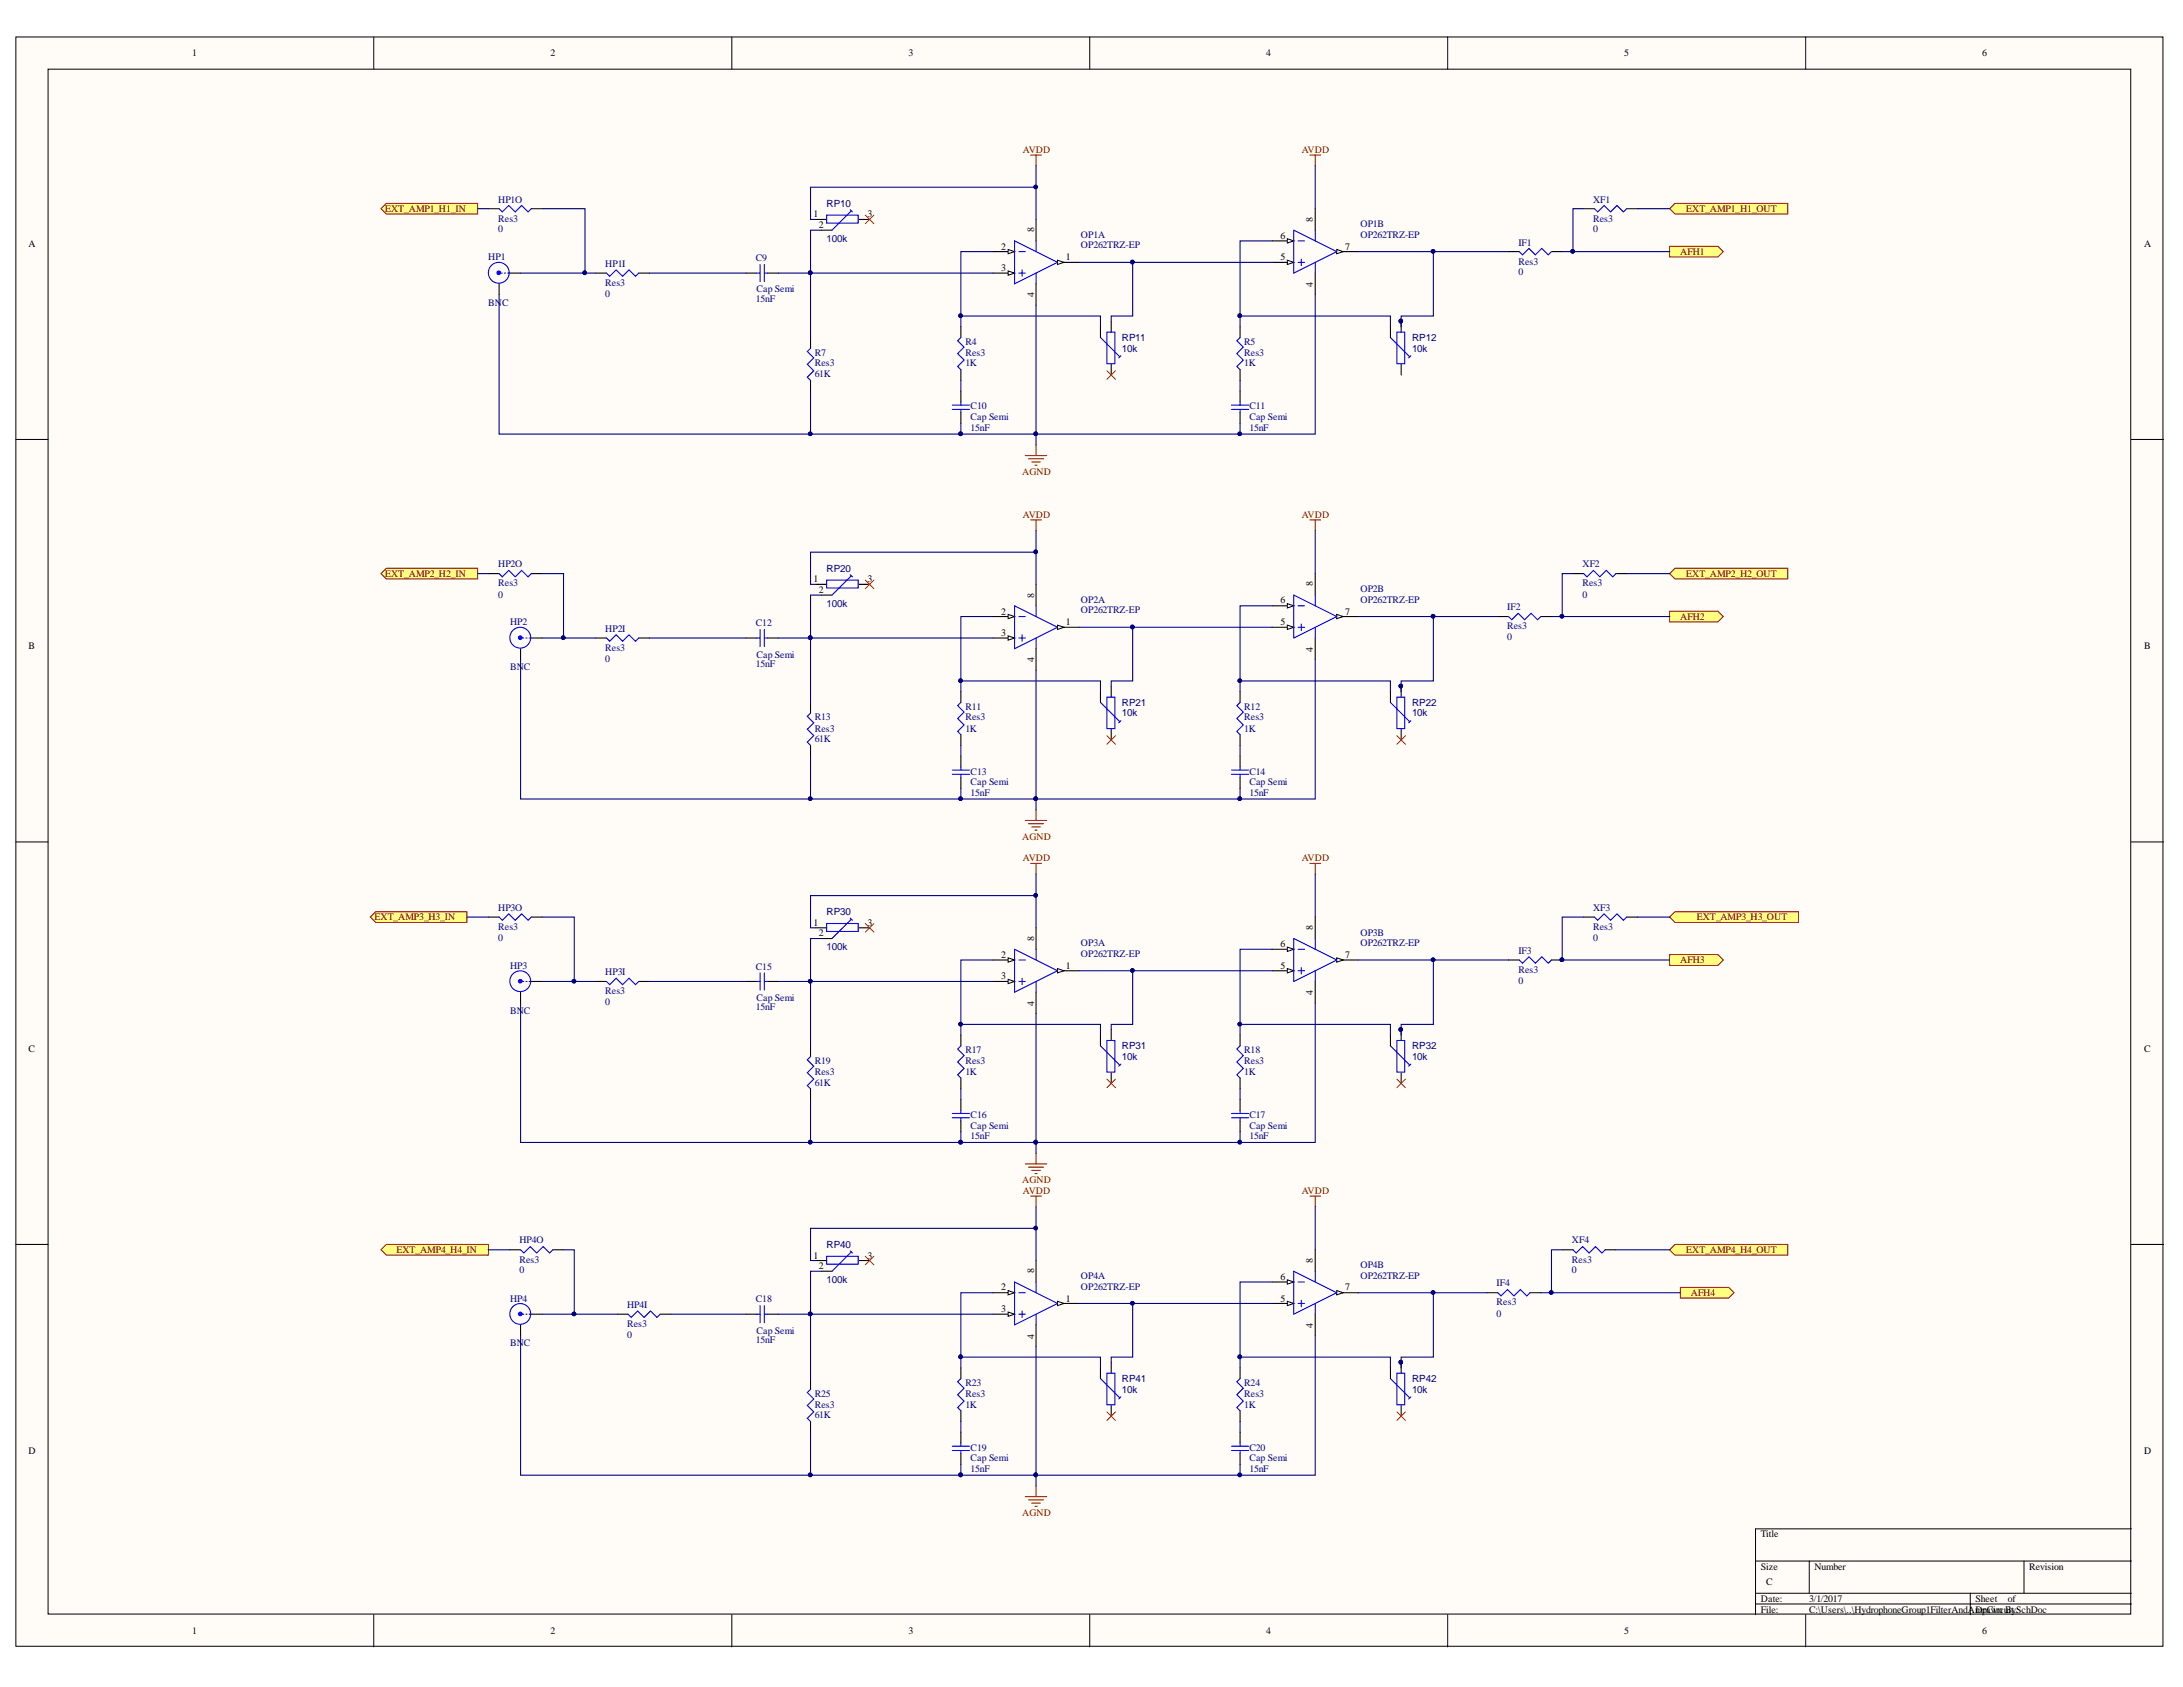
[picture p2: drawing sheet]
<svg xmlns="http://www.w3.org/2000/svg" width="279mm" height="216mm" viewBox="0 0 279 216" stroke-linecap="round" stroke-linejoin="round" font-family="sans-serif">
<defs><g id="words">
<g font-size="1.3">
<text x="24.6" y="7.2">1</text>
<text x="70.4" y="7.2">2</text>
<text x="116.3" y="7.2">3</text>
<text x="162" y="7.2">4</text>
<text x="207.9" y="7.2">5</text>
<text x="253.7" y="7.2">6</text>
<text x="104.1" y="27.8">1</text>
<text x="104.8" y="29.2">2</text>
<text x="111" y="27.8">3</text>
<text x="132.4" y="29.7" transform="rotate(-90 132.4 29.7)">8</text>
<text x="168" y="28.4" transform="rotate(-90 168 28.4)">8</text>
<text x="3.6" y="31.6">A</text>
<text x="128.1" y="31.9">2</text>
<text x="128.1" y="34.7">3</text>
<text x="136.4" y="33.3">1</text>
<text x="163.9" y="33.3">5</text>
<text x="163.9" y="30.6">6</text>
<text x="172.2" y="31.9">7</text>
<text x="274.4" y="31.6">A</text>
<text x="132.4" y="38" transform="rotate(-90 132.4 38)">4</text>
<text x="168" y="36.7" transform="rotate(-90 168 36.7)">4</text>
<text x="104.1" y="74.5">1</text>
<text x="104.8" y="75.9">2</text>
<text x="111" y="74.5">3</text>
<text x="132.4" y="76.5" transform="rotate(-90 132.4 76.5)">8</text>
<text x="163.9" y="77.2">6</text>
<text x="168" y="75" transform="rotate(-90 168 75)">8</text>
<text x="3.6" y="83.1">B</text>
<text x="128.1" y="78.7">2</text>
<text x="128.1" y="81.4">3</text>
<text x="136.4" y="80">1</text>
<text x="163.9" y="80">5</text>
<text x="168" y="83.4" transform="rotate(-90 168 83.4)">4</text>
<text x="172.2" y="78.7">7</text>
<text x="274.4" y="83.1">B</text>
<text x="132.4" y="84.8" transform="rotate(-90 132.4 84.8)">4</text>
<text x="104.1" y="118.5">1</text>
<text x="104.8" y="119.8">2</text>
<text x="111" y="118.5">3</text>
<text x="168" y="119" transform="rotate(-90 168 119)">8</text>
<text x="128.1" y="122.6">2</text>
<text x="128.1" y="125.3">3</text>
<text x="132.4" y="120.4" transform="rotate(-90 132.4 120.4)">8</text>
<text x="136.4" y="124">1</text>
<text x="163.9" y="124">5</text>
<text x="163.9" y="121.2">6</text>
<text x="172.2" y="122.6">7</text>
<text x="132.4" y="128.7" transform="rotate(-90 132.4 128.7)">4</text>
<text x="168" y="127.4" transform="rotate(-90 168 127.4)">4</text>
<text x="3.6" y="134.6">C</text>
<text x="274.4" y="134.6">C</text>
<text x="104.1" y="161.1">1</text>
<text x="111" y="161.1">3</text>
<text x="168" y="161.6" transform="rotate(-90 168 161.6)">8</text>
<text x="104.8" y="162.4">2</text>
<text x="128.1" y="165.1">2</text>
<text x="128.1" y="167.9">3</text>
<text x="132.4" y="162.9" transform="rotate(-90 132.4 162.9)">8</text>
<text x="136.4" y="166.6">1</text>
<text x="163.9" y="166.6">5</text>
<text x="163.9" y="163.8">6</text>
<text x="172.2" y="165.1">7</text>
<text x="132.4" y="171.3" transform="rotate(-90 132.4 171.3)">4</text>
<text x="168" y="169.9" transform="rotate(-90 168 169.9)">4</text>
<text x="3.6" y="186.1">D</text>
<text x="274.4" y="186.1">D</text>
<text x="225.4" y="196.7">Title</text>
<text x="225.4" y="200.9">Size</text>
<text x="226.1" y="202.9">C</text>
<text x="232.2" y="200.9">Number</text>
<text x="259.7" y="200.9">Revision</text>
<text x="24.6" y="209.2">1</text>
<text x="70.4" y="209.2">2</text>
<text x="116.3" y="209.2">3</text>
<text x="162" y="209.2">4</text>
<text x="207.9" y="209.2">5</text>
<text x="225.4" y="205">Date:</text>
<text x="225.4" y="206.4">File:</text>
<text x="231.6" y="205">3/1/2017</text>
<text x="231.6" y="206.4">C:\Users\..\HydrophoneGroup1FilterAndAmpCircuit.:</text>
<text x="252.9" y="205">Sheet</text>
<text x="252.9" y="206.4">Drawn BySchDoc</text>
<text x="253.7" y="209.2">6</text>
<text x="257" y="205">of</text>
</g>
<g font-size="1.3" fill="#800000">
<text x="130.9" y="19.6">AVDD</text>
<text x="166.6" y="19.6">AVDD</text>
<text x="49.3" y="27.1">EXT_AMP1_H1_IN</text>
<text x="215.8" y="27.1">EXT_AMP1_H1_OUT</text>
<text x="215.1" y="32.6">AFH1</text>
<text x="130.8" y="60.8">AGND</text>
<text x="130.9" y="66.2">AVDD</text>
<text x="166.6" y="66.2">AVDD</text>
<text x="49.3" y="73.9">EXT_AMP2_H2_IN</text>
<text x="215.8" y="73.9">EXT_AMP2_H2_OUT</text>
<text x="215.1" y="79.3">AFH2</text>
<text x="130.8" y="107.5">AGND</text>
<text x="130.9" y="110.2">AVDD</text>
<text x="166.6" y="110.2">AVDD</text>
<text x="48" y="117.8">EXT_AMP3_H3_IN</text>
<text x="217.2" y="117.8">EXT_AMP3_H3_OUT</text>
<text x="215.1" y="123.3">AFH3</text>
<text x="130.8" y="151.4">AGND</text>
<text x="130.9" y="152.8">AVDD</text>
<text x="166.6" y="152.8">AVDD</text>
<text x="50.7" y="160.4">EXT_AMP4_H4_IN</text>
<text x="215.8" y="160.4">EXT_AMP4_H4_OUT</text>
<text x="216.4" y="165.9">AFH4</text>
<text x="130.8" y="194">AGND</text>
</g>
<g font-size="1.3" fill="#000080">
<text x="63.8" y="29.7">0</text>
<text x="63.8" y="25.9">HP1O</text>
<text x="63.8" y="28.4">Res3</text>
<text x="105.8" y="26.4">RP10</text>
<text x="174.1" y="29.1">OP1B</text>
<text x="203.9" y="29.7">0</text>
<text x="203.9" y="25.9">XF1</text>
<text x="203.9" y="28.4">Res3</text>
<text x="62.5" y="33.3">HP1</text>
<text x="77.5" y="34.1">HP1I</text>
<text x="96.7" y="33.5">C9</text>
<text x="105.8" y="31">100k</text>
<text x="138.4" y="30.4">OP1A</text>
<text x="138.4" y="31.8">OP262TRZ-EP</text>
<text x="174.1" y="30.4">OP262TRZ-EP</text>
<text x="194.3" y="35.2">0</text>
<text x="194.3" y="31.4">IF1</text>
<text x="194.3" y="33.9">Res3</text>
<text x="62.5" y="39.1">BN</text>
<text x="64.3" y="39.1">C</text>
<text x="77.5" y="38">0</text>
<text x="77.5" y="36.6">Res3</text>
<text x="96.7" y="38.7">15nF</text>
<text x="96.8" y="37.4">Cap Semi</text>
<text x="104.3" y="45.5">R7</text>
<text x="104.3" y="46.9">Res3</text>
<text x="123.6" y="46.9">1K</text>
<text x="123.6" y="44.2">R4</text>
<text x="123.6" y="45.5">Res3</text>
<text x="143.6" y="45">10k</text>
<text x="143.6" y="43.6">RP11</text>
<text x="159.2" y="46.9">1K</text>
<text x="159.2" y="44.2">R5</text>
<text x="159.2" y="45.5">Res3</text>
<text x="180.7" y="45">10k</text>
<text x="180.7" y="43.6">RP12</text>
<text x="104.3" y="48.2">61K</text>
<text x="124.2" y="52.4">C10</text>
<text x="124.2" y="53.7">Cap Semi</text>
<text x="159.9" y="52.4">C11</text>
<text x="159.9" y="53.7">Cap Semi</text>
<text x="124.2" y="55.2">15nF</text>
<text x="159.9" y="55.2">15nF</text>
<text x="63.8" y="76.5">0</text>
<text x="63.8" y="72.6">HP2O</text>
<text x="63.8" y="75">Res3</text>
<text x="105.8" y="77.7">100k</text>
<text x="105.8" y="73.2">RP20</text>
<text x="138.4" y="77.2">OP2A</text>
<text x="174.1" y="75.7">OP2B</text>
<text x="174.1" y="77.2">OP262TRZ-EP</text>
<text x="202.5" y="76.5">0</text>
<text x="202.5" y="72.6">XF2</text>
<text x="202.5" y="75">Res3</text>
<text x="65.3" y="80">HP2</text>
<text x="77.5" y="80.9">HP2I</text>
<text x="77.5" y="83.3">Res3</text>
<text x="96.7" y="80.1">C12</text>
<text x="138.4" y="78.5">OP262TRZ-EP</text>
<text x="192.9" y="82">0</text>
<text x="192.9" y="78.1">IF2</text>
<text x="192.9" y="80.5">Res3</text>
<text x="65.3" y="85.8">BNC</text>
<text x="77.5" y="84.7">0</text>
<text x="96.7" y="85.3">15nF</text>
<text x="96.8" y="84.2">Cap Semi</text>
<text x="104.3" y="95">61K</text>
<text x="104.3" y="92.2">R13</text>
<text x="104.3" y="93.6">Res3</text>
<text x="123.6" y="93.6">1K</text>
<text x="123.6" y="90.8">R11</text>
<text x="123.6" y="92.2">Res3</text>
<text x="143.6" y="91.7">10k</text>
<text x="143.6" y="90.3">RP21</text>
<text x="159.2" y="93.6">1K</text>
<text x="159.2" y="90.8">R12</text>
<text x="159.2" y="92.2">Res3</text>
<text x="180.7" y="91.7">10k</text>
<text x="180.7" y="90.3">RP22</text>
<text x="124.2" y="101.8">15nF</text>
<text x="124.2" y="99.1">C13</text>
<text x="124.2" y="100.5">Cap Semi</text>
<text x="159.9" y="101.8">15nF</text>
<text x="159.9" y="99.1">C14</text>
<text x="159.9" y="100.5">Cap Semi</text>
<text x="63.8" y="116.5">HP3O</text>
<text x="63.8" y="119">Res3</text>
<text x="105.8" y="117.1">RP30</text>
<text x="174.1" y="119.7">OP3B</text>
<text x="203.9" y="116.5">XF3</text>
<text x="203.9" y="119">Res3</text>
<text x="63.8" y="120.4">0</text>
<text x="65.3" y="124">HP3</text>
<text x="77.5" y="124.8">HP3I</text>
<text x="96.7" y="124.1">C15</text>
<text x="105.8" y="121.6">100k</text>
<text x="138.4" y="121.1">OP3A</text>
<text x="138.4" y="122.5">OP262TRZ-EP</text>
<text x="174.1" y="121.1">OP262TRZ-EP</text>
<text x="194.3" y="125.9">0</text>
<text x="194.3" y="122">IF3</text>
<text x="194.3" y="124.5">Res3</text>
<text x="203.9" y="120.4">0</text>
<text x="65.3" y="129.7">BNC</text>
<text x="77.5" y="128.6">0</text>
<text x="77.5" y="127.3">Res3</text>
<text x="96.7" y="129.3">15nF</text>
<text x="96.8" y="128.1">Cap Semi</text>
<text x="104.3" y="136.2">R19</text>
<text x="104.3" y="137.6">Res3</text>
<text x="123.6" y="137.6">1K</text>
<text x="123.6" y="134.8">R17</text>
<text x="123.6" y="136.2">Res3</text>
<text x="143.6" y="135.6">10k</text>
<text x="143.6" y="134.3">RP31</text>
<text x="159.2" y="137.6">1K</text>
<text x="159.2" y="134.8">R18</text>
<text x="159.2" y="136.2">Res3</text>
<text x="180.7" y="135.6">10k</text>
<text x="180.7" y="134.3">RP32</text>
<text x="104.3" y="138.9">61K</text>
<text x="124.2" y="143.1">C16</text>
<text x="159.9" y="143.1">C17</text>
<text x="124.2" y="145.8">15nF</text>
<text x="124.2" y="144.4">Cap Semi</text>
<text x="159.9" y="145.8">15nF</text>
<text x="159.9" y="144.4">Cap Semi</text>
<text x="66.5" y="159.1">HP4O</text>
<text x="66.5" y="161.6">Res3</text>
<text x="105.8" y="159.7">RP40</text>
<text x="201.2" y="159.1">XF4</text>
<text x="201.2" y="161.6">Res3</text>
<text x="65.3" y="166.6">HP4</text>
<text x="66.5" y="162.9">0</text>
<text x="80.3" y="167.4">HP4I</text>
<text x="96.7" y="166.7">C18</text>
<text x="105.8" y="164.2">100k</text>
<text x="138.4" y="163.7">OP4A</text>
<text x="138.4" y="165">OP262TRZ-EP</text>
<text x="174.1" y="162.3">OP4B</text>
<text x="174.1" y="163.7">OP262TRZ-EP</text>
<text x="191.6" y="164.6">IF4</text>
<text x="191.6" y="167.1">Res3</text>
<text x="201.2" y="162.9">0</text>
<text x="65.3" y="172.3">BNC</text>
<text x="80.3" y="171.2">0</text>
<text x="80.3" y="169.9">Res3</text>
<text x="96.7" y="171.9">15nF</text>
<text x="96.8" y="170.7">Cap Semi</text>
<text x="191.6" y="168.5">0</text>
<text x="104.3" y="178.7">R25</text>
<text x="123.6" y="177.4">R23</text>
<text x="123.6" y="178.7">Res3</text>
<text x="143.6" y="178.2">10k</text>
<text x="143.6" y="176.9">RP41</text>
<text x="159.2" y="177.4">R24</text>
<text x="159.2" y="178.7">Res3</text>
<text x="180.7" y="178.2">10k</text>
<text x="180.7" y="176.9">RP42</text>
<text x="104.3" y="181.5">61K</text>
<text x="104.3" y="180.2">Res3</text>
<text x="123.6" y="180.2">1K</text>
<text x="124.2" y="185.7">C19</text>
<text x="159.2" y="180.2">1K</text>
<text x="159.9" y="185.7">C20</text>
<text x="124.2" y="188.4">15nF</text>
<text x="124.2" y="187">Cap Semi</text>
<text x="159.9" y="188.4">15nF</text>
<text x="159.9" y="187">Cap Semi</text>
</g>
</g></defs>
<g fill="#fffcf8" stroke="#000" stroke-width=".13">
<path d="M2 4.7h274.8v206h-274.8z"/>
<path d="M6.2 8.9h266.5v197.7h-266.5z"/>
</g>
<g fill="none" stroke="#000" stroke-width=".13">
<path d="M47.8 4.7v4.2M93.7 4.7v4.2M139.5 4.7v4.2M185.3 4.7v4.2M231.1 4.7v4.2M2 56.2h4.2M272.8 56.2h4.1M2 107.8h4.2M272.8 107.8h4.1M2 159.3h4.2M272.8 159.3h4.1M224.7 199.8h48.1"/>
<path d="M231.6 199.8v4.1M259 199.8v4.1M272.8 195.7h-48.1v10.9M47.8 206.6v4.2M93.7 206.6v4.2M139.5 206.6v4.2M185.3 206.6v4.2M224.7 203.9h48.1M224.7 205.3h48.1M231.1 206.6v4.2M252.2 203.9v2.7"/>
</g>
<path d="M213.7 31.5h6.2l.7 .7-.7 .7h-6.2z" fill-rule="evenodd" fill="#ffff80" stroke="#800000" stroke-width=".13"/>
<path d="M63.9 36.3v1.4M65.3 35h1.3" fill="none" stroke="#000" stroke-width=".14"/>
<circle cx="63.8" cy="34.9" r=".23" fill="#00f" stroke="#00f" stroke-width=".14"/>
<g fill="none" stroke="#00f" stroke-width=".14">
<path d="M64.2 35h.1M64.6 35h.1M65 35h.1"/>
<circle cx="63.8" cy="34.9" r="1.33"/>
</g>
<g fill="#ffff80" stroke="#800000" stroke-width=".13">
<path d="M48.8 26.7l.6-.7h11.7v1.4h-11.7z" fill-rule="evenodd"/>
<path d="M213.7 26.7l.7-.7h14.4v1.4h-14.4z" fill-rule="evenodd"/>
<path d="M213.7 78.2h6.2l.7 .7-.7 .7h-6.2z" fill-rule="evenodd"/>
</g>
<path d="M66.6 83v1.4M68 81.7h1.4" fill="none" stroke="#000" stroke-width=".14"/>
<circle cx="66.6" cy="81.6" r=".23" fill="#00f" stroke="#00f" stroke-width=".14"/>
<g fill="none" stroke="#00f" stroke-width=".14">
<path d="M66.9 81.7h.1M67.3 81.7h.2M67.7 81.7h.2"/>
<circle cx="66.6" cy="81.6" r="1.33"/>
</g>
<g fill="#ffff80" stroke="#800000" stroke-width=".13">
<path d="M48.8 73.4l.6-.7h11.7v1.4h-11.7z" fill-rule="evenodd"/>
<path d="M213.7 73.4l.7-.7h14.4v1.4h-14.4z" fill-rule="evenodd"/>
<path d="M213.7 122.2h6.2l.7 .7-.7 .6h-6.2z" fill-rule="evenodd"/>
</g>
<path d="M66.6 127v1.4M68 125.6h1.4" fill="none" stroke="#000" stroke-width=".14"/>
<circle cx="66.6" cy="125.6" r=".23" fill="#00f" stroke="#00f" stroke-width=".14"/>
<g fill="none" stroke="#00f" stroke-width=".14">
<path d="M66.9 125.6h.1M67.3 125.6h.2M67.7 125.6h.2"/>
<circle cx="66.6" cy="125.6" r="1.33"/>
</g>
<g fill="#ffff80" stroke="#800000" stroke-width=".13">
<path d="M47.4 117.4l.7-.7h11.7v1.4h-11.7z" fill-rule="evenodd"/>
<path d="M213.7 117.4l.7-.7h15.8v1.4h-15.8z" fill-rule="evenodd"/>
<path d="M215.1 164.8h6.2l.6 .6-.6 .7h-6.2z" fill-rule="evenodd"/>
</g>
<path d="M66.6 169.6v1.3M68 168.2h1.4" fill="none" stroke="#000" stroke-width=".14"/>
<circle cx="66.6" cy="168.2" r=".23" fill="#00f" stroke="#00f" stroke-width=".14"/>
<g fill="none" stroke="#00f" stroke-width=".14">
<path d="M66.9 168.2h.1M67.3 168.2h.2M67.7 168.2h.2"/>
<circle cx="66.6" cy="168.2" r="1.33"/>
</g>
<g fill="#ffff80" stroke="#800000" stroke-width=".13">
<path d="M48.8 159.9l.6-.6h13.1v1.3h-13.1z" fill-rule="evenodd"/>
<path d="M213.7 159.9l.7-.6h14.4v1.3h-14.4z" fill-rule="evenodd"/>
</g>
<path d="M131.9 19.8h1.4M132.6 19.8v1.4M167.6 19.8h1.4M168.3 19.8v1.4M131.2 58.3h2.8M131.6 58.7h2M132.1 59.1h1.1M132.5 59.5h.2M132.6 56.9v1.4" fill="none" stroke="#800000" stroke-width=".14"/>
<path d="M130.4 32.2h.8M130.4 35h.8M130.8 34.5v.9M135.4 33.6l-5.5 2.7" fill="none" stroke="#00f" stroke-width=".14"/>
<path d="M135.4 33.6h2.7" fill="none" stroke="#000" stroke-width=".14"/>
<path d="M135.4 33.3l.8 .3-.8 .3z" fill="#fffcf8"/>
<path d="M135.4 33.3l.8 .3-.8 .3z" fill="none" stroke="#000" stroke-width=".13"/>
<path d="M127.1 32.2h2.8" fill="none" stroke="#000" stroke-width=".14"/>
<path d="M129 31.9l.9 .3-.9 .3z" fill="#fffcf8"/>
<path d="M129 31.9l.9 .3-.9 .3z" fill="none" stroke="#000" stroke-width=".13"/>
<path d="M127.1 35h2.8" fill="none" stroke="#000" stroke-width=".14"/>
<path d="M129 34.7l.9 .3-.9 .2z" fill="#fffcf8"/>
<path d="M129 34.7l.9 .3-.9 .2z" fill="none" stroke="#000" stroke-width=".13"/>
<path d="M132.6 30.8v1.4M132.6 35v1.3M135.4 33.6l-5.5-2.8v5.5M165.6 29.5l5.5 2.7M166.1 30.8h.9M166.1 33.6h.9M166.5 33.2v.8" fill="none" stroke="#00f" stroke-width=".14"/>
<path d="M132.6 28.1v2.7M132.6 36.3v2.8M162.8 33.6h2.8" fill="none" stroke="#000" stroke-width=".14"/>
<path d="M164.8 33.3l.8 .3-.8 .3z" fill="#fffcf8"/>
<path d="M164.8 33.3l.8 .3-.8 .3z" fill="none" stroke="#000" stroke-width=".13"/>
<path d="M162.8 30.8h2.8" fill="none" stroke="#000" stroke-width=".14"/>
<path d="M164.8 30.6l.8 .2-.8 .3z" fill="#fffcf8"/>
<path d="M164.8 30.6l.8 .2-.8 .3z" fill="none" stroke="#000" stroke-width=".13"/>
<path d="M171.1 32.2h2.7" fill="none" stroke="#000" stroke-width=".14"/>
<path d="M171.1 31.9l.8 .3-.8 .3z" fill="#fffcf8"/>
<path d="M171.1 31.9l.8 .3-.8 .3z" fill="none" stroke="#000" stroke-width=".13"/>
<g fill="none" stroke="#00f" stroke-width=".14">
<path d="M96.9 35h.4M97.3 33.9v2.2M97.8 33.9v2.2M97.8 35h.4M105.8 27.5h4v1.1h-4zM108.8 26.8l.3 .3M109 27l-2.5 2.5M165.6 29.5v5.5l5.5-2.8M168.3 29.5v1.3M168.3 33.6v1.4M103.7 44.6l-.4 .4 .9 .8-.9 .8 .9 .9-.9 .8 .4 .4M121.9 51.8h2.2"/>
<path d="M121.9 52.4h2.2M123 43.2l-.4 .4 .8 .8-.8 .9 .8 .8-.8 .8 .4 .4M123 51.4v.4M123 52.4v.4M140.8 43.2l2.5 2.5M141.7 42.5h1v4h-1zM143.5 45.5l-.3 .3M157.6 51.8h2.2M157.6 52.4h2.2M158.7 43.2l-.4 .4 .8 .8-.8 .9 .8 .8-.8 .8 .4 .4M158.7 51.4v.4M158.7 52.4v.4"/>
<path d="M178 43.2l2.4 2.5M178.8 42.5h1v4h-1zM180.6 45.5l-.3 .3M130.4 78.9h.8M130.4 81.7h.8M130.8 81.2v.9M135.4 80.3l-5.5 2.7"/>
</g>
<g fill="none" stroke="#000" stroke-width=".14">
<path d="M95.5 35h1.4M98.2 35h1.4M104.4 28.1h1.4M105.1 29.5h1.4M109.9 28.1h1.4M168.3 26.7v2.8M168.3 35v2.7M103.7 43.2v1.4M103.7 48.7v1.4M123 41.8v1.4M123 47.3v1.4M123 50.1v1.3"/>
<path d="M123 52.8v1.4M140.8 41.8v1.4M142.2 41.1v1.4M142.2 46.6v1.4M158.7 41.8v1.4M158.7 47.3v1.4M158.7 50.1v1.3M158.7 52.8v1.4M178 41.8v1.4M179.3 41.1v1.4M179.3 46.6v1.4M135.4 80.3h2.7"/>
</g>
<circle cx="179.3" cy="41.1" r=".23" fill="#000080" stroke="#000080" stroke-width=".13"/>
<path d="M110.7 27.5l1.1 1.1M111.8 27.5l-1.1 1.1M141.7 47.5l1.1 1M142.8 47.5l-1.1 1" fill="none" stroke="#f00" stroke-width=".13"/>
<path d="M131.9 66.5h1.4M132.6 66.5v1.4M167.6 66.5h1.4M168.3 66.5v1.4M131.2 105h2.8M131.6 105.4h2M132.1 105.8h1.1M132.5 106.2h.2M132.6 103.6v1.4" fill="none" stroke="#800000" stroke-width=".14"/>
<path d="M135.4 80l.8 .3-.8 .3z" fill="#fffcf8"/>
<path d="M135.4 80l.8 .3-.8 .3z" fill="none" stroke="#000" stroke-width=".13"/>
<path d="M127.1 78.9h2.8" fill="none" stroke="#000" stroke-width=".14"/>
<path d="M129 78.6l.9 .3-.9 .3z" fill="#fffcf8"/>
<path d="M129 78.6l.9 .3-.9 .3z" fill="none" stroke="#000" stroke-width=".13"/>
<path d="M127.1 81.7h2.8" fill="none" stroke="#000" stroke-width=".14"/>
<path d="M129 81.4l.9 .3-.9 .2z" fill="#fffcf8"/>
<path d="M129 81.4l.9 .3-.9 .2z" fill="none" stroke="#000" stroke-width=".13"/>
<path d="M132.6 77.5v1.4M165.6 76.2l5.5 2.7M166.1 77.5h.9M166.5 79.9v.8M132.6 81.7v1.3M135.4 80.3l-5.5-2.8v5.5M166.1 80.3h.9" fill="none" stroke="#00f" stroke-width=".14"/>
<path d="M132.6 74.8v2.7M132.6 83v2.8M162.8 80.3h2.8" fill="none" stroke="#000" stroke-width=".14"/>
<path d="M164.8 80l.8 .3-.8 .3z" fill="#fffcf8"/>
<path d="M164.8 80l.8 .3-.8 .3z" fill="none" stroke="#000" stroke-width=".13"/>
<path d="M162.8 77.5h2.8" fill="none" stroke="#000" stroke-width=".14"/>
<path d="M164.8 77.3l.8 .2-.8 .3z" fill="#fffcf8"/>
<path d="M164.8 77.3l.8 .2-.8 .3z" fill="none" stroke="#000" stroke-width=".13"/>
<path d="M171.1 78.9h2.7" fill="none" stroke="#000" stroke-width=".14"/>
<path d="M171.1 78.6l.8 .3-.8 .3z" fill="#fffcf8"/>
<path d="M171.1 78.6l.8 .3-.8 .3z" fill="none" stroke="#000" stroke-width=".13"/>
<g fill="none" stroke="#00f" stroke-width=".14">
<path d="M105.8 74.2h4v1.1h-4zM108.8 73.5l.3 .3M109 73.7l-2.5 2.5M165.6 76.2v5.5l5.5-2.8M168.3 76.2v1.3M96.9 81.7h.4M97.3 80.6v2.2M97.8 80.6v2.2M97.8 81.7h.4M103.7 91.3l-.4 .4 .9 .8-.9 .8 .9 .9-.9 .8 .4 .4M121.9 98.5h2.2M121.9 99.1h2.2"/>
<path d="M123 89.9l-.4 .4 .8 .8-.8 .9 .8 .8-.8 .8 .4 .4M123 98.1v.4M123 99.1v.4M140.8 89.9l2.5 2.5M141.7 89.2h1v4h-1zM143.5 92.2l-.3 .3M157.6 98.5h2.2M157.6 99.1h2.2M158.7 89.9l-.4 .4 .8 .8-.8 .9 .8 .8-.8 .8 .4 .4M158.7 98.1v.4M158.7 99.1v.4M168.3 80.3v1.4"/>
<path d="M178 89.9l2.4 2.5M178.8 89.2h1v4h-1zM180.6 92.2l-.3 .3M130.4 122.9h.8M130.4 125.6h.8M130.8 125.2v.8M135.4 124.2l-5.5 2.8"/>
</g>
<g fill="none" stroke="#000" stroke-width=".14">
<path d="M104.4 74.8h1.4M105.1 76.2h1.4M109.9 74.8h1.4M168.3 73.4v2.8M95.5 81.7h1.4M98.2 81.7h1.4M103.7 89.9v1.4M103.7 95.4v1.4M123 88.5v1.4M123 94v1.4M123 96.8v1.3M123 99.5v1.4"/>
<path d="M140.8 88.5v1.4M142.2 87.8v1.4M142.2 93.3v1.4M158.7 88.5v1.4M158.7 94v1.4M158.7 96.8v1.3M158.7 99.5v1.4M168.3 81.7v2.7M178 88.5v1.4M179.3 87.8v1.4M179.3 93.3v1.4M135.4 124.2h2.7"/>
</g>
<circle cx="179.3" cy="87.8" r=".23" fill="#000080" stroke="#000080" stroke-width=".13"/>
<path d="M110.7 74.2l1.1 1.1M111.8 74.2l-1.1 1.1M141.7 94.2l1.1 1.1M142.8 94.2l-1.1 1.1" fill="none" stroke="#f00" stroke-width=".13"/>
<path d="M131.9 110.5h1.4M132.6 110.5v1.4M167.6 110.5h1.4M168.3 110.5v1.4M131.2 149h2.8M131.6 149.4h2M132.1 149.8h1.1M132.5 150.2h.2M132.6 147.6v1.4" fill="none" stroke="#800000" stroke-width=".14"/>
<path d="M135.4 124l.8 .2-.8 .3z" fill="#fffcf8"/>
<path d="M135.4 124l.8 .2-.8 .3z" fill="none" stroke="#000" stroke-width=".13"/>
<path d="M127.1 122.9h2.8" fill="none" stroke="#000" stroke-width=".14"/>
<path d="M129 122.6l.9 .3-.9 .2z" fill="#fffcf8"/>
<path d="M129 122.6l.9 .3-.9 .2z" fill="none" stroke="#000" stroke-width=".13"/>
<path d="M127.1 125.6h2.8" fill="none" stroke="#000" stroke-width=".14"/>
<path d="M129 125.3l.9 .3-.9 .3z" fill="#fffcf8"/>
<path d="M129 125.3l.9 .3-.9 .3z" fill="none" stroke="#000" stroke-width=".13"/>
<path d="M132.6 121.5v1.4M132.6 125.6v1.4M135.4 124.2l-5.5-2.7v5.5M165.6 120.1l5.5 2.8M166.1 121.5h.9M166.1 124.2h.9M166.5 123.8v.8" fill="none" stroke="#00f" stroke-width=".14"/>
<path d="M132.6 118.7v2.8M132.6 127v2.7M162.8 124.2h2.8" fill="none" stroke="#000" stroke-width=".14"/>
<path d="M164.8 124l.8 .2-.8 .3z" fill="#fffcf8"/>
<path d="M164.8 124l.8 .2-.8 .3z" fill="none" stroke="#000" stroke-width=".13"/>
<path d="M162.8 121.5h2.8" fill="none" stroke="#000" stroke-width=".14"/>
<path d="M164.8 121.2l.8 .3-.8 .3z" fill="#fffcf8"/>
<path d="M164.8 121.2l.8 .3-.8 .3z" fill="none" stroke="#000" stroke-width=".13"/>
<path d="M171.1 122.9h2.7" fill="none" stroke="#000" stroke-width=".14"/>
<path d="M171.1 122.6l.8 .3-.8 .2z" fill="#fffcf8"/>
<path d="M171.1 122.6l.8 .3-.8 .2z" fill="none" stroke="#000" stroke-width=".13"/>
<g fill="none" stroke="#00f" stroke-width=".14">
<path d="M105.8 118.2h4v1h-4zM108.8 117.5l.3 .3M109 117.6l-2.5 2.5M96.9 125.6h.4M97.3 124.5v2.2M97.8 124.5v2.2M97.8 125.6h.4M103.7 135.2l-.4 .4 .9 .9-.9 .8 .9 .8-.9 .8 .4 .4M123 133.8l-.4 .5 .8 .8-.8 .8 .8 .8-.8 .9 .4 .4M140.8 133.8l2.5 2.5M141.7 133.2h1v4h-1zM143.5 136.2l-.3 .3"/>
<path d="M158.7 133.8l-.4 .5 .8 .8-.8 .8 .8 .8-.8 .9 .4 .4M165.6 120.1v5.5l5.5-2.7M168.3 120.1v1.4M168.3 124.2v1.4M178 133.8l2.4 2.5M178.8 133.2h1v4h-1zM180.6 136.2l-.3 .3M121.9 142.5h2.2M121.9 143.1h2.2M123 142.1v.4M123 143.1v.4M157.6 142.5h2.2"/>
<path d="M157.6 143.1h2.2M158.7 142.1v.4M158.7 143.1v.4M130.4 165.4h.8M130.4 168.2h.8M130.8 167.8v.8M135.4 166.8l-5.5 2.8"/>
</g>
<g fill="none" stroke="#000" stroke-width=".14">
<path d="M104.4 118.7h1.4M109.9 118.7h1.4M168.3 117.4v2.7M95.5 125.6h1.4M98.2 125.6h1.4M103.7 133.8v1.4M103.7 139.3v1.4M105.1 120.1h1.4M123 132.5v1.3M123 138v1.3M140.8 132.5v1.3M142.2 131.8v1.4"/>
<path d="M142.2 137.3v1.4M158.7 132.5v1.3M158.7 138v1.3M168.3 125.6v2.8M178 132.5v1.3M179.3 131.8v1.4M179.3 137.3v1.4M123 140.7v1.4M123 143.5v1.3M158.7 140.7v1.4M158.7 143.5v1.3M135.4 166.8h2.7"/>
</g>
<circle cx="179.3" cy="131.8" r=".23" fill="#000080" stroke="#000080" stroke-width=".13"/>
<path d="M110.7 118.2l1.1 1.1M111.8 118.2l-1.1 1.1M141.7 138.1l1.1 1.1M142.8 138.1l-1.1 1.1" fill="none" stroke="#f00" stroke-width=".13"/>
<path d="M131.9 153.1h1.4M132.6 153.1v1.4M167.6 153.1h1.4M168.3 153.1v1.4M131.2 191.5h2.8M131.6 192h2M132.1 192.4h1.1M132.5 192.8h.2M132.6 190.2v1.3" fill="none" stroke="#800000" stroke-width=".14"/>
<path d="M135.4 166.5l.8 .3-.8 .3z" fill="#fffcf8"/>
<path d="M135.4 166.5l.8 .3-.8 .3z" fill="none" stroke="#000" stroke-width=".13"/>
<path d="M127.1 165.4h2.8" fill="none" stroke="#000" stroke-width=".14"/>
<path d="M129 165.2l.9 .2-.9 .3z" fill="#fffcf8"/>
<path d="M129 165.2l.9 .2-.9 .3z" fill="none" stroke="#000" stroke-width=".13"/>
<path d="M127.1 168.2h2.8" fill="none" stroke="#000" stroke-width=".14"/>
<path d="M129 167.9l.9 .3-.9 .3z" fill="#fffcf8"/>
<path d="M129 167.9l.9 .3-.9 .3z" fill="none" stroke="#000" stroke-width=".13"/>
<path d="M132.6 164.1v1.3M132.6 168.2v1.4M135.4 166.8l-5.5-2.7v5.5M165.6 162.7l5.5 2.7M166.1 164.1h.9M166.1 166.8h.9M166.5 166.4v.8" fill="none" stroke="#00f" stroke-width=".14"/>
<path d="M132.6 161.3v2.8M132.6 169.6v2.7M162.8 166.8h2.8" fill="none" stroke="#000" stroke-width=".14"/>
<path d="M164.8 166.5l.8 .3-.8 .3z" fill="#fffcf8"/>
<path d="M164.8 166.5l.8 .3-.8 .3z" fill="none" stroke="#000" stroke-width=".13"/>
<path d="M162.8 164.1h2.8" fill="none" stroke="#000" stroke-width=".14"/>
<path d="M164.8 163.8l.8 .3-.8 .2z" fill="#fffcf8"/>
<path d="M164.8 163.8l.8 .3-.8 .2z" fill="none" stroke="#000" stroke-width=".13"/>
<path d="M171.1 165.4h2.7" fill="none" stroke="#000" stroke-width=".14"/>
<path d="M171.1 165.2l.8 .2-.8 .3z" fill="#fffcf8"/>
<path d="M171.1 165.2l.8 .2-.8 .3z" fill="none" stroke="#000" stroke-width=".13"/>
<g fill="none" stroke="#00f" stroke-width=".14">
<path d="M63.9 26.7l.4 .4 .8-.8 .8 .8 .9-.8 .8 .8 .4-.4M77.6 35l.4 .4 .9-.9 .8 .9 .8-.9 .8 .9 .4-.4M194.5 32.2l.4 .4 .8-.8 .8 .8 .8-.8 .9 .8 .4-.4M204.1 26.7l.4 .4 .8-.8 .8 .8 .9-.8 .8 .8 .4-.4M63.9 73.4l.4 .4 .8-.8 .8 .8 .9-.8 .8 .8 .4-.4M193.1 78.9l.4 .4 .8-.8 .8 .8 .9-.8 .8 .8 .4-.4M202.7 73.4l.4 .4 .8-.8 .9 .8 .8-.8 .8 .8 .4-.4M77.6 81.7l.4 .4 .9-.9 .8 .9 .8-.9 .8 .9 .4-.4M63.9 117.4l.4 .4 .8-.8 .8 .8 .9-.8 .8 .8 .4-.4M204.1 117.4l.4 .4 .8-.8 .8 .8 .9-.8 .8 .8 .4-.4M77.6 125.6l.4 .4 .9-.8 .8 .8 .8-.8 .8 .8 .4-.4M194.5 122.9l.4 .4 .8-.9 .8 .9 .8-.9 .9 .9 .4-.4"/>
<path d="M66.6 159.9l.4 .5 .9-.9 .8 .9 .8-.9 .8 .9 .5-.5M201.3 159.9l.4 .5 .9-.9 .8 .9 .8-.9 .8 .9 .4-.5M80.4 168.2l.4 .4 .8-.8 .8 .8 .9-.8 .8 .8 .4-.4M96.9 168.2h.4M97.3 167.1v2.2M97.8 167.1v2.2M97.8 168.2h.4M103.7 177.8l-.4 .4 .9 .8-.9 .9 .9 .8-.9 .8 .4 .4M105.8 160.8h4v1h-4zM108.8 160.1l.3 .3M109 160.2l-2.5 2.5M123 176.4l-.4 .4 .8 .9-.8 .8 .8 .8-.8 .8 .4 .5"/>
<path d="M140.8 176.4l2.5 2.5M141.7 175.7h1v4.1h-1zM143.5 178.8l-.3 .2M158.7 176.4l-.4 .4 .8 .9-.8 .8 .8 .8-.8 .8 .4 .5M165.6 162.7v5.5l5.5-2.8M168.3 162.7v1.4M168.3 166.8v1.4M178 176.4l2.4 2.5M178.8 175.7h1v4.1h-1zM180.6 178.8l-.3 .2M191.7 165.4l.4 .5 .8-.9 .9 .9 .8-.9 .8 .9 .4-.5M121.9 185.1h2.2"/>
<path d="M121.9 185.6h2.2M123 184.7v.4M123 185.6v.4M157.6 185.1h2.2M157.6 185.6h2.2M158.7 184.7v.4M158.7 185.6v.4"/>
</g>
<g fill="none" stroke="#000" stroke-width=".14">
<path d="M62.5 26.7h1.4M68 26.7h1.4M76.2 35h1.4M81.7 35h1.4M193.1 32.2h1.4M198.6 32.2h1.3M202.7 26.7h1.4M208.2 26.7h1.4M62.5 73.4h1.4M68 73.4h1.4M191.7 78.9h1.4M197.2 78.9h1.4"/>
<path d="M201.3 73.4h1.4M206.8 73.4h1.4M76.2 81.7h1.4M81.7 81.7h1.4M62.5 117.4h1.4M68 117.4h1.4M202.7 117.4h1.4M208.2 117.4h1.4M76.2 125.6h1.4M81.7 125.6h1.4M193.1 122.9h1.4M198.6 122.9h1.3"/>
<path d="M65.3 159.9h1.3M70.8 159.9h1.3M168.3 159.9v2.8M199.9 159.9h1.4M205.4 159.9h1.4M79 168.2h1.4M84.5 168.2h1.4M95.5 168.2h1.4M98.2 168.2h1.4M103.7 176.4v1.4M104.4 161.3h1.4M105.1 162.7h1.4"/>
<path d="M109.9 161.3h1.4M123 175.1v1.3M140.8 175.1v1.3M142.2 174.4v1.3M142.2 179.9v1.3M158.7 175.1v1.3M168.3 168.2v2.7M178 175.1v1.3M179.3 174.4v1.3M179.3 179.9v1.3M190.3 165.4h1.4M195.8 165.4h1.4"/>
<path d="M103.7 181.9v1.4M123 180.6v1.3M123 183.3v1.4M123 186v1.4M158.7 180.6v1.3M158.7 183.3v1.4M158.7 186v1.4"/>
</g>
<g fill="#000080" stroke="#000080" stroke-width=".13">
<circle cx="179.3" cy="174.3" r=".23"/>
<circle cx="199.9" cy="122.8" r=".23"/>
<circle cx="74.8" cy="34.9" r=".23"/>
<circle cx="122.9" cy="55.5" r=".23"/>
<circle cx="132.6" cy="55.5" r=".23"/>
<circle cx="103.7" cy="34.9" r=".23"/>
<circle cx="158.7" cy="55.5" r=".23"/>
<circle cx="122.9" cy="40.4" r=".23"/>
<circle cx="144.9" cy="33.5" r=".23"/>
<circle cx="103.7" cy="55.5" r=".23"/>
<circle cx="132.6" cy="23.9" r=".23"/>
<circle cx="158.7" cy="40.4" r=".23"/>
<circle cx="183.4" cy="32.2" r=".23"/>
<circle cx="179.3" cy="41.1" r=".23"/>
<circle cx="103.7" cy="81.6" r=".23"/>
<circle cx="132.5" cy="102.2" r=".23"/>
<circle cx="158.7" cy="102.2" r=".23"/>
<circle cx="122.9" cy="87.1" r=".23"/>
<circle cx="144.9" cy="80.2" r=".23"/>
<circle cx="103.7" cy="102.2" r=".23"/>
<circle cx="132.5" cy="70.6" r=".23"/>
<circle cx="158.7" cy="87.1" r=".23"/>
<circle cx="183.4" cy="78.9" r=".23"/>
<circle cx="179.3" cy="87.8" r=".23"/>
<circle cx="122.9" cy="102.2" r=".23"/>
<circle cx="103.7" cy="146.2" r=".23"/>
<circle cx="122.9" cy="146.2" r=".23"/>
<circle cx="132.5" cy="146.2" r=".23"/>
<circle cx="103.7" cy="125.6" r=".23"/>
<circle cx="158.7" cy="146.2" r=".23"/>
<circle cx="122.9" cy="131.1" r=".23"/>
<circle cx="144.9" cy="124.2" r=".23"/>
<circle cx="132.5" cy="114.6" r=".23"/>
<circle cx="158.7" cy="131.1" r=".23"/>
<circle cx="183.4" cy="122.8" r=".23"/>
<circle cx="179.3" cy="131.8" r=".23"/>
<circle cx="103.7" cy="188.8" r=".23"/>
<circle cx="122.9" cy="188.8" r=".23"/>
<circle cx="132.5" cy="188.8" r=".23"/>
<circle cx="103.7" cy="168.2" r=".23"/>
<circle cx="158.7" cy="188.8" r=".23"/>
<circle cx="122.9" cy="173.6" r=".23"/>
<circle cx="144.9" cy="166.8" r=".23"/>
<circle cx="132.6" cy="157.2" r=".23"/>
<circle cx="158.7" cy="173.6" r=".23"/>
<circle cx="183.4" cy="165.4" r=".23"/>
<circle cx="73.5" cy="125.6" r=".23"/>
<circle cx="73.5" cy="168.2" r=".23"/>
<circle cx="72.1" cy="81.6" r=".23"/>
<circle cx="201.3" cy="32.2" r=".23"/>
<circle cx="199.9" cy="78.9" r=".23"/>
<circle cx="198.5" cy="165.4" r=".23"/>
</g>
<path d="M178.8 94.2l1.1 1.1M179.9 94.2l-1.1 1.1M178.8 138.1l1.1 1.1M179.9 138.1l-1.1 1.1M110.7 160.8l1.1 1.1M111.8 160.8l-1.1 1.1M141.7 180.7l1.1 1.1M142.8 180.7l-1.1 1.1M178.8 180.7l1.1 1.1M179.9 180.7l-1.1 1.1" fill="none" stroke="#f00" stroke-width=".13"/>
<g fill="none" stroke="#000080" stroke-width=".14">
<path d="M61.1 26.7h1.4M63.9 37.7v17.9h59.1M69.4 26.7h5.5v8.3h-8.3M74.9 35h1.3M83.1 35h12.4M99.6 35h27.5M105.1 29.5h-1.4v13.7M127.1 32.2h-4.1v9.6M132.6 39.1v17.8M132.6 21.2v6.9M132.6 24h-28.9v4.1h.7M138.1 33.6h24.7"/>
<path d="M145 33.6v6.8h-2.8v.7M162.8 30.8h-4.1v11M168.3 37.7v17.9h-9.6v-1.4M168.3 21.2v5.5M173.8 32.2h9.7v8.2h-4.2v1.4M183.5 32.2h9.6M199.9 32.2h1.4M202.7 26.7h-1.4v5.5h12.4M209.6 26.7h4.1M103.7 50.1v5.5M123 40.4h17.8v1.4M123 55.6h35.7"/>
<path d="M123 48.7v1.4M123 54.2v1.4M158.7 40.4h19.3v1.4M158.7 48.7v1.4M61.1 73.4h1.4M69.4 73.4h2.7v8.3M105.1 76.2h-1.4v13.7M127.1 78.9h-4.1v9.6M132.6 67.9v6.9M132.6 70.7h-28.9v4.1h.7M162.8 77.5h-4.1v11M168.3 67.9v5.5"/>
<path d="M173.8 78.9h9.7v8.2h-4.2v1.4M183.5 78.9h8.2M198.6 78.9h15.1M201.3 73.4h-1.4v5.5M208.2 73.4h5.5M66.6 84.4v17.9h37.1v-5.5M69.4 81.7h6.8M83.1 81.7h12.4M99.6 81.7h27.5M123 87.1h17.8v1.4M123 95.4v1.4M132.6 85.8v17.8"/>
<path d="M138.1 80.3h24.7M145 80.3v6.8h-2.8v.7M158.7 87.1h19.3v1.4M158.7 95.4v1.4M168.3 84.4v17.9h-9.6v-1.4M59.8 117.4h2.7M69.4 117.4h4.1v8.2h2.7M103.7 102.3h19.3M123 100.9v1.4h35.7M132.6 111.9v6.8M132.6 114.6h-28.9v4.1h.7M168.3 111.9v5.5"/>
<path d="M202.7 117.4h-2.8v5.5h13.8M209.6 117.4h4.1M66.6 128.4v17.8h56.4M69.4 125.6h4.1M83.1 125.6h12.4M99.6 125.6h27.5M105.1 120.1h-1.4v13.7M123 131.1h17.8v1.4M123 139.3v1.4M127.1 122.9h-4.1v9.6M132.6 129.7v17.9M138.1 124.2h24.7"/>
<path d="M145 124.2v6.9h-2.8v.7M158.7 131.1h19.3v1.4M158.7 139.3v1.4M162.8 121.5h-4.1v11M168.3 128.4v17.8h-9.6v-1.4M173.8 122.9h9.7v8.2h-4.2v1.4M183.5 122.9h9.6M62.5 159.9h2.8M72.1 159.9h1.4v8.3h5.5M103.7 140.7v5.5M123 144.8v1.4M123 146.2h35.7"/>
<path d="M132.6 154.5v6.8M132.6 157.2h-28.9v4.1h.7M168.3 154.5v5.4M199.9 159.9h-1.3v5.5M206.8 159.9h6.9M66.6 170.9v17.9h56.4M69.4 168.2h4.1M85.9 168.2h9.6M99.6 168.2h27.5M105.1 162.7h-1.4v13.7M123 173.7h17.8v1.4M127.1 165.4h-4.1v9.7"/>
<path d="M132.6 172.3v17.9M138.1 166.8h24.7M145 166.8v6.9h-2.8v.7M158.7 173.7h19.3v1.4M162.8 164.1h-4.1v11M168.3 170.9v17.9h-9.6v-1.4M173.8 165.4h9.7v8.3h-4.2v1.4M183.5 165.4h6.8M197.2 165.4h17.9M103.7 183.3v5.5M123 181.9v1.4M123 187.4v1.4"/>
<path d="M123 188.8h35.7M158.7 181.9v1.4"/>
</g>
<use href="#words"/>
</svg>
